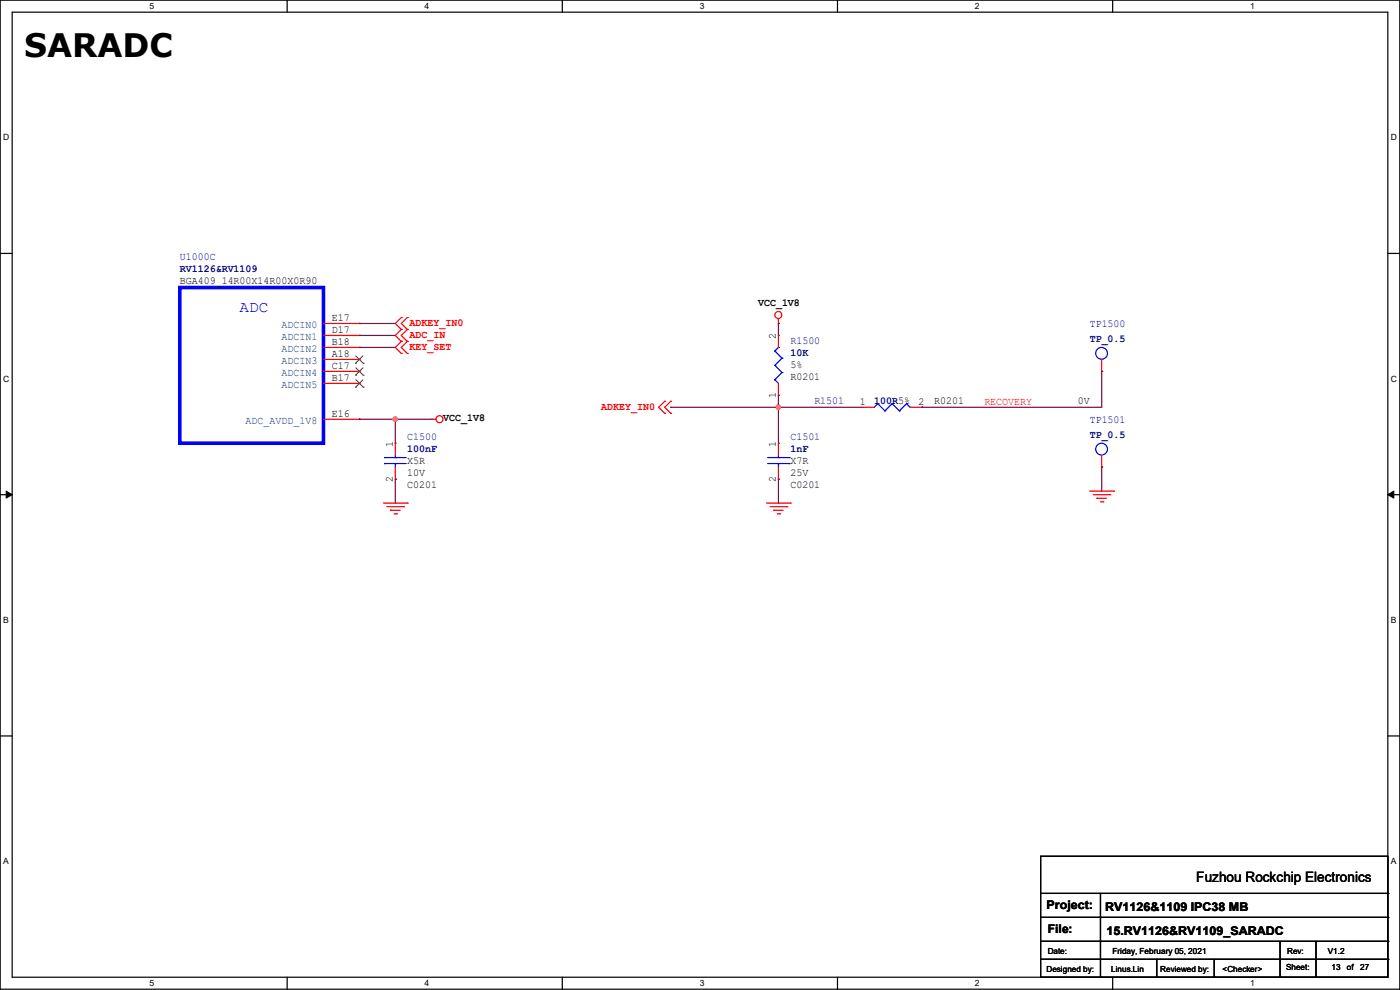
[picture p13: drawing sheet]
<svg xmlns="http://www.w3.org/2000/svg" width="297mm" height="210mm" viewBox="0 0 297 210" stroke-linecap="round" stroke-linejoin="round" font-family="sans-serif">
<defs><g id="words">
<text font-size="6.9" x="5.1" y="12">SARADC</text>
<text font-size="3.3" fill="#00f" x="50.8" y="66.2">ADC</text>
<text font-size="3" x="253.8" y="187.2">Fuzhou Rockchip Electronics</text>
<g font-size="2.5">
<text x="222" y="192.9">Project:</text>
<text x="222.3" y="198">File:</text>
<text x="234.5" y="193.2">RV1126&amp;1109 IPC38 MB</text>
<text x="234.7" y="198.2">15.RV1126&amp;RV1109_SARADC</text>
</g>
<g font-size="2.3" fill="#000080">
<text x="38.1" y="55.2">U1000C</text>
<text x="38.1" y="57.8">RV1126&amp;RV1109</text>
<text x="231.2" y="69.5">TP1500</text>
<text x="167.7" y="73">R1500</text>
<text x="167.7" y="75.6">10K</text>
<text x="231.2" y="72.5">TP_0.5</text>
<text x="172.8" y="85.7">R1501</text>
<text x="185.5" y="85.7">100R5%</text>
<text x="231.2" y="89.8">TP1501</text>
<text x="86.4" y="93.3">C1500</text>
<text x="86.4" y="95.9">100nF</text>
<text x="167.7" y="93.3">C1501</text>
<text x="167.7" y="95.9">1nF</text>
<text x="231.2" y="92.8">TP_0.5</text>
</g>
<g font-size="2.3">
<text x="38.1" y="60.3">BGA409_14R00X14R00X0R90</text>
<text x="160.8" y="64.9">VCC_1V8</text>
<text x="70.4" y="68.1">E17</text>
<text x="70.4" y="70.6">D17</text>
<text x="164.6" y="71.9" transform="rotate(-90 164.6 71.9)">2</text>
<text x="70.4" y="73.2">B18</text>
<text x="70.4" y="75.7">A18</text>
<text x="70.4" y="78.2">C17</text>
<text x="70.4" y="80.8">B17</text>
<text x="167.7" y="80.6">R0201</text>
<text x="167.7" y="78.1">5%</text>
<text x="70.4" y="88.4">E16</text>
<text x="94" y="89.3">VCC_1V8</text>
<text x="164.6" y="84.4" transform="rotate(-90 164.6 84.4)">1</text>
<text x="182.4" y="85.9">1</text>
<text x="194.9" y="85.9">2</text>
<text x="198.2" y="85.7">R0201</text>
<text x="228.6" y="85.7">0V</text>
<text x="83.3" y="94.8" transform="rotate(-90 83.3 94.8)">1</text>
<text x="164.6" y="94.8" transform="rotate(-90 164.6 94.8)">1</text>
<text x="86.4" y="98.4">X5R</text>
<text x="86.4" y="101">10V</text>
<text x="167.7" y="98.4">X7R</text>
<text x="167.7" y="101">25V</text>
<text x="83.3" y="102.2" transform="rotate(-90 83.3 102.2)">2</text>
<text x="86.4" y="103.5">C0201</text>
<text x="164.6" y="102.2" transform="rotate(-90 164.6 102.2)">2</text>
<text x="167.7" y="103.5">C0201</text>
</g>
<g font-size="2.3" fill="#004080">
<text x="59.7" y="69.6">ADCIN0</text>
<text x="59.7" y="72.1">ADCIN1</text>
<text x="59.7" y="74.6">ADCIN2</text>
<text x="59.7" y="77.2">ADCIN3</text>
<text x="59.7" y="79.7">ADCIN4</text>
<text x="59.7" y="82.3">ADCIN5</text>
<text x="52.1" y="89.9">ADC_AVDD_1V8</text>
</g>
<g font-size="2.3" fill="#f00">
<text x="86.9" y="69.2">ADKEY_IN0</text>
<text x="86.9" y="71.8">ADC_IN</text>
<text x="86.9" y="74.3">KEY_SET</text>
<text x="127.6" y="87">ADKEY_IN0</text>
<text x="208.8" y="85.9">RECOVERY</text>
</g>
<g font-size="1.8">
<text x="31.7" y="1.9">5</text>
<text x="90.1" y="1.9">4</text>
<text x="148.5" y="1.9">3</text>
<text x="206.8" y="1.9">2</text>
<text x="265.2" y="1.9">1</text>
<text x=".7" y="29.8">D</text>
<text x="295.1" y="29.8">D</text>
<text x=".7" y="80.9">C</text>
<text x="295.1" y="80.9">C</text>
<text x=".7" y="132.1">B</text>
<text x="295.1" y="132.1">B</text>
<text x=".7" y="183.3">A</text>
<text x="295.1" y="183.3">A</text>
<text x="222.3" y="202.3">Date:</text>
<text x="236" y="202.3">Friday, February 05, 2021</text>
<text x="273.1" y="202.3">Rev:</text>
<text x="281.7" y="202.3">V1.2</text>
<text x="31.7" y="209.2">5</text>
<text x="90.1" y="209.2">4</text>
<text x="148.5" y="209.2">3</text>
<text x="206.8" y="209.2">2</text>
<text x="222" y="206.1">Designed by:</text>
<text x="235.7" y="206.1">Linus.Lin</text>
<text x="246.2" y="206.1">Reviewed by:</text>
<text x="259.4" y="206.1">&lt;Checker&gt;</text>
<text x="265.2" y="209.2">1</text>
<text x="272.8" y="205.9">Sheet:</text>
<text x="282.5" y="205.9">13</text>
<text x="285.7" y="205.9">of</text>
<text x="288.6" y="205.9">27</text>
</g>
</g></defs>
<path d="M0 0h297v209.8h-297zM2.6 2.6h291.8v204.7h-291.8z" fill="none" stroke="#000" stroke-width=".25"/>
<g fill="#fff">
<path d="M31.7 .3h1v2h-1z"/>
<path d="M31.7 207.6h1v1.9h-1z"/>
</g>
<path d="M60.9 0v2.6M60.9 207.3v2.5" fill="none" stroke="#000" stroke-width=".25"/>
<g fill="#fff">
<path d="M90.1 .3h1v2h-1z"/>
<path d="M90.1 207.6h1v1.9h-1z"/>
</g>
<path d="M119.3 0v2.6M119.3 207.3v2.5" fill="none" stroke="#000" stroke-width=".25"/>
<g fill="#fff">
<path d="M148.5 .3h.9v2h-.9z"/>
<path d="M148.5 207.6h.9v1.9h-.9z"/>
</g>
<path d="M177.7 0v2.6M177.7 207.3v2.5" fill="none" stroke="#000" stroke-width=".25"/>
<g fill="#fff">
<path d="M206.8 .3h1v2h-1z"/>
<path d="M206.8 207.6h1v1.9h-1z"/>
</g>
<path d="M236.1 0v2.6M236.1 207.3v2.5" fill="none" stroke="#000" stroke-width=".25"/>
<g fill="#fff">
<path d="M265.2 .3h1v2h-1z"/>
<path d="M265.2 207.6h1v1.9h-1z"/>
<path d="M.7 28.2h1.2v1.9h-1.2z"/>
<path d="M295.1 28.2h1.2v1.9h-1.2z"/>
<path d="M.7 79.3h1.2v2h-1.2z"/>
<path d="M295.1 79.3h1.2v2h-1.2z"/>
</g>
<path d="M0 53.8h2.6M294.4 53.8h2.6" fill="none" stroke="#000" stroke-width=".25"/>
<g fill="#fff">
<path d="M.7 130.5h1.2v2h-1.2z"/>
<path d="M295.1 130.5h1.1v2h-1.1z"/>
</g>
<path d="M0 104.9h2.6M294.4 104.9h2.6" fill="none" stroke="#000" stroke-width=".25"/>
<path d="M1.3 104.2l1.3 .7-1.3 .8zM294.4 104.9l1.3-.7v1.5z" fill="#000" stroke="#000" stroke-width=".21"/>
<g fill="#fff">
<path d="M.7 181.7h1.2v2h-1.2z"/>
<path d="M295.1 181.7h1.1v2h-1.1z"/>
</g>
<g fill="none" stroke="#000" stroke-width=".25">
<path d="M0 156.1h2.6M294.4 156.1h2.6M220.8 181.7h73.6v25.6h-73.6zM220.8 189.5h73.6M220.8 194.6h73.6M220.8 199.7h73.6M233.5 189.5v17.8M271.6 199.7v7.6M279.2 199.7v7.6M294.4 189.5h.1M294.4 194.6h.1M294.4 199.7h.1"/>
<path d="M220.8 203.5h73.6M233.5 207.3h.1M245.4 207.3h.1M245.4 203.5v3.8M257.6 207.3h.1M257.6 203.5v3.8M271.6 207.3h.1M279.2 207.3h.1M294.4 203.5h.1"/>
</g>
<g fill="none" stroke="#f00" stroke-width=".25">
<path d="M68.6 68.6h7.6M68.6 71.2h7.6M68.6 73.7h7.6M68.6 76.2h7.6M68.6 78.8h7.6M76.2 68.6h.1M76.2 71.2h.1M76.2 73.7h.1M76.2 76.2h.1M76.2 78.8h.1M85.1 67.4h.1M85.1 69.9h.1"/>
<path d="M85.1 72.4h.1M85.1 75h.1M85.1 67.4l-1.2 1.2 1.2 1.3M85.1 69.9l-1.2 1.3 1.2 1.2M85.1 72.4l-1.2 1.3 1.2 1.3M86.4 69.9h.1M86.4 67.4h.1M86.4 72.4h.1M86.4 75h.1M86.4 67.4l-1.3 1.2 1.3 1.3M86.4 69.9l-1.3 1.3 1.3 1.2M86.4 72.4l-1.3 1.3 1.3 1.3"/>
<path d="M165.1 68.6h.1M165.1 71.2h.1M165.1 67.6v1M165.1 71.2v2.5M233.7 78.8h.1M233.7 76.2v2.6M68.6 88.9h7.6M68.6 81.3h7.6M76.2 81.3h.1M76.2 88.9h.1M83.9 94h.1M83.9 94v2.6"/>
<path d="M83.9 99.1v2.5M91.5 88.9h.1M91.5 88.9h1M141 87.7h.1M141 85.1h.1M141 85.1l-1.3 1.3 1.3 1.3M142.3 87.7h.1M142.3 85.1h.1M142.3 85.1l-1.3 1.3 1.3 1.3M165.1 83.9h.1M165.1 94h.1M165.1 81.3v2.6"/>
<path d="M165.1 94v2.6M165.1 99.1v2.5M182.9 86.4h.1M182.9 86.4h2.6M193.1 86.4h2.5M195.6 86.4h.1M233.7 99.1h.1M233.7 96.6v2.5M81.3 106.7h5.1M82.1 107.5h3.5M82.8 108.2h.1M82.8 108.2h2.1"/>
<path d="M83.6 109h.5M83.9 101.6h.1M84.1 109h.1M85.6 107.5h.1M86.4 106.7h.1M162.6 106.7h5.1M163.4 107.5h3.5M164.1 108.2h.1M164.1 108.2h2.1M164.9 109h.5M165.1 101.6h.1M165.4 109h.1"/>
<path d="M166.9 107.5h.1M167.7 106.7h.1M231.2 104.2h5.1M231.9 104.9h3.6M232.7 105.7h.1M232.7 105.7h2M233.5 106.5h.5M234 106.5h.1M235.5 104.9h.1M236.3 104.2h.1"/>
<circle cx="165.1" cy="66.8" r=".74"/>
<circle cx="93.2" cy="88.9" r=".74"/>
</g>
<g fill="none" stroke="#00f" stroke-width=".25">
<path d="M164.4 77.5h.1M164.4 74.5h.1M164.4 77.5l1.5 1.5M164.4 74.5l1.5 1.5M165.1 73.7h.1M165.1 73.7l-.7 .8M165.9 79h.1M165.9 76h.1M165.9 79l-1.5 1.6M165.9 76l-1.5 1.5M81.6 98.3h.1M81.6 97.1h.1"/>
<path d="M81.6 98.3h4.5M81.6 97.1h4.5M83.9 97.1h.1M83.9 98.3h.1M83.9 96.6v.5M83.9 98.3v.8M162.9 98.3h4.5M162.9 97.1h4.5M164.4 80.6h.1M164.4 80.6l.7 .7M165.1 97.1h.1M165.1 98.3h.1"/>
<path d="M165.1 96.6v.5M165.1 98.3v.8M167.4 98.3h.1M167.4 97.1h.1M186.2 85.6h.1M186.2 85.6l-.7 .8M186.2 85.6l1.5 1.6M187.7 87.2h.1M189.3 85.6h.1M189.3 85.6l-1.6 1.6M189.3 85.6l1.5 1.6M190.8 87.2h.1"/>
<path d="M192.3 85.6h.1M192.3 85.6l-1.5 1.6M192.3 85.6l.8 .8M193.1 86.4h.1"/>
<circle cx="233.7" cy="75" r="1.25"/>
<circle cx="233.7" cy="95.3" r="1.25"/>
</g>
<path d="M38.1 61h30.5v33h-30.5z" fill="none" stroke="#00f" stroke-width=".76"/>
<path d="M75.4 77h.1M75.4 79.6h.1M75.5 75.5l1.5 1.5M75.5 78l1.5 1.6M77 75.5l-1.6 1.5M77 78l-1.6 1.6M77 77h.1M77 79.6h.1M75.4 82.1h.1M75.5 80.6l1.5 1.5M77 80.6l-1.6 1.5M77 82.1h.1" fill="none" stroke="#804000" stroke-width=".21"/>
<g fill="none" stroke="#800040" stroke-width=".25">
<path d="M76.2 68.6h.1M76.2 71.2h.1M76.2 73.7h.1M76.2 68.6h7.7M76.2 71.2h7.7M76.2 73.7h7.7M165.1 68.6h.1M165.1 68.6v2.6M233.7 78.8h.1M233.7 78.8v7.6h-38.1M76.2 88.9h.1M76.2 88.9h15.3"/>
<path d="M83.9 88.9h.1M83.9 88.9v5.1M142.3 86.4h.1M142.3 86.4h40.6M165.1 83.9h.1M165.1 86.4h.1M165.1 83.9v10.1M195.6 86.4h.1M233.7 99.1h.1M233.7 99.1v5.1M83.9 101.6h.1M83.9 101.6v5.1"/>
<path d="M165.1 101.6h.1M165.1 101.6v5.1"/>
</g>
<g fill="#f0f" stroke="#f0f" stroke-width=".25">
<circle cx="165.1" cy="86.4" r=".49"/>
<circle cx="83.8" cy="88.9" r=".49"/>
</g>
<use href="#words"/>
</svg>
